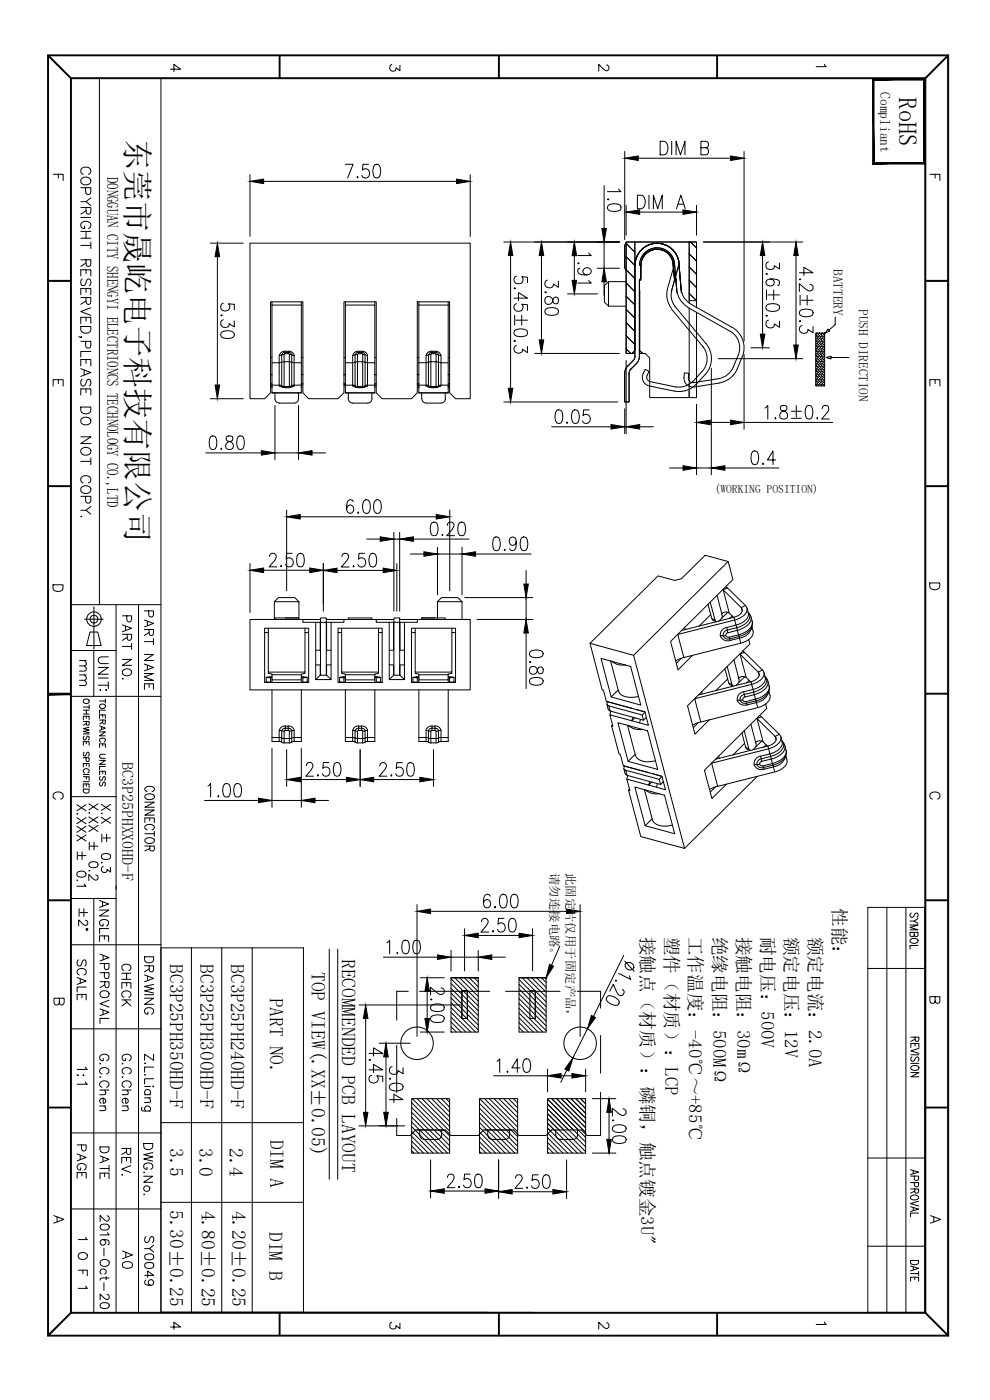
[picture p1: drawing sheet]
<svg xmlns="http://www.w3.org/2000/svg" width="297mm" height="420mm" viewBox="0 0 297 420" stroke-linecap="round" stroke-linejoin="round" font-family="sans-serif">
<defs><g id="words">
<text font-size="9.3" x="38" y="41.6" transform="rotate(90 38 41.6)">东莞市晟屹电子科技有限公司</text>
<g font-size="7.9">
<text x="102.3" y="54.7">7.50</text>
<text x="187.3" y="64.6" transform="rotate(-90 187.3 64.6)">1.0</text>
<text x="244.8" y="101.2" transform="rotate(-90 244.8 101.2)">4.2±0.3</text>
<text x="71.3" y="102.7" transform="rotate(-90 71.3 102.7)">5.30</text>
<text x="165.5" y="128.4">0.05</text>
<text x="228.2" y="127">1.8±0.2</text>
<text x="61.4" y="136.2">0.80</text>
<text x="224" y="140.8">0.4</text>
<text x="146.8" y="166.5">0.90</text>
<text x="79.4" y="171.4">2.50</text>
<text x="101.2" y="171.4">2.50</text>
<text x="90.7" y="234.2">2.50</text>
<text x="112.5" y="234.2">2.50</text>
<text x="61" y="240.6">1.00</text>
<text x="143.9" y="273.8">6.00</text>
<text x="115" y="287.5">1.00</text>
<text x="147.8" y="323.1">1.40</text>
<text x="115.7" y="326.3" transform="rotate(-90 115.7 326.3)">4.45</text>
<text x="188.7" y="344.3" transform="rotate(-90 188.7 344.3)">2.00</text>
<text x="133" y="357.7">2.50</text>
</g>
<text font-size="7.7" x="269.6" y="29.2" transform="rotate(90 269.6 29.2)">RoHS</text>
<g font-size="7.5">
<text x="196.8" y="47.6">DIM B</text>
<text x="190.1" y="63.9">DIM A</text>
<text x="178.2" y="86.1" transform="rotate(-90 178.2 86.1)">1.91</text>
<text x="168.3" y="96" transform="rotate(-90 168.3 96)">3.80</text>
<text x="234.6" y="99.5" transform="rotate(-90 234.6 99.5)">3.6±0.3</text>
<text x="159.1" y="107.2" transform="rotate(-90 159.1 107.2)">5.45±0.3</text>
<text x="102.7" y="155.2">6.00</text>
<text x="127.7" y="161.9">0.20</text>
<text x="163.7" y="206.7" transform="rotate(-90 163.7 206.7)">0.80</text>
<text x="143.2" y="280.8">2.50</text>
<text x="134.1" y="308" transform="rotate(-90 134.1 308)">2.00</text>
<text x="121.7" y="332" transform="rotate(-90 121.7 332)">3.04</text>
<text x="153.1" y="357.7">2.50</text>
</g>
<text font-size="7.1" x="28.2" y="156.3" transform="rotate(-90 28.2 156.3)">COPYRIGHT RESERVED,PLEASE DO NOT COPY.</text>
<g font-size="6.6">
<text x="33.5" y="207.8" transform="rotate(-90 33.5 207.8)">UNIT</text>
<text x="27.2" y="326.7" transform="rotate(-90 27.2 326.7)">1:1</text>
</g>
<g font-size="6.2">
<text x="46.9" y="208.1" transform="rotate(-90 46.9 208.1)">PART NAME</text>
<text x="47.3" y="256.5" transform="rotate(-90 47.3 256.5)">CONNECTOR</text>
<text x="27.2" y="280.5" transform="rotate(-90 27.2 280.5)">±2°</text>
<text x="33.5" y="283.6" transform="rotate(-90 33.5 283.6)">ANGLE</text>
<text x="26.8" y="301.3" transform="rotate(-90 26.8 301.3)">SCALE</text>
<text x="40.2" y="303" transform="rotate(-90 40.2 303)">CHECK</text>
<text x="46.9" y="305.5" transform="rotate(-90 46.9 305.5)">DRAWING</text>
<text x="33.5" y="334.4" transform="rotate(-90 33.5 334.4)">G.C.Chen</text>
<text x="40.2" y="334.4" transform="rotate(-90 40.2 334.4)">G.C.Chen</text>
<text x="40.2" y="353.8" transform="rotate(-90 40.2 353.8)">REV.</text>
<text x="26.8" y="354.9" transform="rotate(-90 26.8 354.9)">PAGE</text>
<text x="40.6" y="381.7" transform="rotate(-90 40.6 381.7)">A0</text>
<text x="27.2" y="388.1" transform="rotate(-90 27.2 388.1)">1 O F 1</text>
</g>
<g font-size="5.8">
<text x="102.6" y="287.8" transform="rotate(90 102.6 287.8)">RECOMMENDED PCB LAYOUT</text>
<text x="51" y="289.4" transform="rotate(90 51 289.4)">BC3P25PH350HD-F</text>
<text x="60.1" y="289.4" transform="rotate(90 60.1 289.4)">BC3P25PH300HD-F</text>
<text x="69.2" y="289.4" transform="rotate(90 69.2 289.4)">BC3P25PH240HD-F</text>
<text x="93.4" y="291.7" transform="rotate(90 93.4 291.7)">TOP VIEW(.XX±0.05)</text>
<text x="81" y="299.4" transform="rotate(90 81 299.4)">PART NO.</text>
<text x="51" y="344.6" transform="rotate(90 51 344.6)">3.5</text>
<text x="59.8" y="344.6" transform="rotate(90 59.8 344.6)">3.0</text>
<text x="68.9" y="344.6" transform="rotate(90 68.9 344.6)">2.4</text>
<text x="81.1" y="342" transform="rotate(90 81.1 342)">DIM A</text>
<text x="51" y="363.2" transform="rotate(90 51 363.2)">5.30±0.25</text>
<text x="60.5" y="363.3" transform="rotate(90 60.5 363.3)">4.80±0.25</text>
<text x="69.6" y="363.3" transform="rotate(90 69.6 363.3)">4.20±0.25</text>
<text x="80.8" y="369.7" transform="rotate(90 80.8 369.7)">DIM B</text>
</g>
<g font-size="5.7">
<text x="40.2" y="205" transform="rotate(-90 40.2 205)">PART NO.</text>
<text x="276.2" y="286.1" transform="rotate(-90 276.2 286.1)">SYMBOL</text>
<text x="33.5" y="308.3" transform="rotate(-90 33.5 308.3)">APPROVAL</text>
<text x="33.5" y="354.9" transform="rotate(-90 33.5 354.9)">DATE</text>
<text x="46.6" y="359.8" transform="rotate(-90 46.6 359.8)">DWG.No.</text>
<text x="46.9" y="387" transform="rotate(-90 46.9 387)">SY0049</text>
<text x="33.5" y="394.1" transform="rotate(-90 33.5 394.1)">2016-Oct-20</text>
</g>
<g font-size="5.6">
<text x="249.9" y="272.5" transform="rotate(90 249.9 272.5)">性能：</text>
<text x="192.3" y="281.2" transform="rotate(90 192.3 281.2)">接触点（材质）：磷铜，触点镀金3U&quot;</text>
<text x="199.5" y="281.2" transform="rotate(90 199.5 281.2)">塑件（材质）：LCP</text>
<text x="206.7" y="281.2" transform="rotate(90 206.7 281.2)">工作温度：-40℃～+85℃</text>
<text x="213.9" y="281.2" transform="rotate(90 213.9 281.2)">绝缘电阻：500MΩ</text>
<text x="221.1" y="281.2" transform="rotate(90 221.1 281.2)">接触电阻：30mΩ</text>
<text x="228.3" y="281.2" transform="rotate(90 228.3 281.2)">耐电压：500V</text>
<text x="235.5" y="281.2" transform="rotate(90 235.5 281.2)">额定电压：12V</text>
<text x="242.7" y="281.2" transform="rotate(90 242.7 281.2)">额定电流：2.0A</text>
</g>
<g font-size="5.3">
<text x="50.1" y="22.6">4</text>
<text x="115.7" y="22.6">3</text>
<text x="178.5" y="22.6">2</text>
<text x="14.8" y="117.1">E</text>
<text x="277.6" y="117.1">E</text>
<text x="14.8" y="178.9">D</text>
<text x="277.6" y="178.2">D</text>
<text x="26.8" y="207.1" transform="rotate(-90 26.8 207.1)">mm</text>
<text x="14.8" y="240.9">C</text>
<text x="277.6" y="240.9">C</text>
<text x="277.6" y="302.3">B</text>
<text x="14.8" y="368.3">A</text>
<text x="278" y="368.3">A</text>
<text x="50.1" y="400">4</text>
<text x="115.7" y="400">3</text>
<text x="178.5" y="400">2</text>
</g>
<g font-size="4.9">
<text x="14.8" y="55.4">F</text>
<text x="277.6" y="55.4">F</text>
<text x="32.5" y="237.1" transform="rotate(-90 32.5 237.1)">TOLERANCE UNLESS</text>
<text x="14.8" y="302.7">B</text>
</g>
<text font-size="4.8" x="32.2" y="53.1" transform="rotate(90 32.2 53.1)">DONGGUAN CITY SHENGYI ELECTRIONCS TECHNOLOGY CO.,LTD</text>
<text font-size="4.7" x="36.6" y="228.8" transform="rotate(90 36.6 228.8)">BC3P25PHXX0HD-F</text>
<text font-size="4.2" x="264.1" y="27.7" transform="rotate(90 264.1 27.7)">Compliant</text>
<g font-size="4">
<text x="250" y="80.8" transform="rotate(90 250 80.8)">BATTERY</text>
<text x="257.7" y="92.7" transform="rotate(90 257.7 92.7)">PUSH DIRECTION</text>
</g>
<g font-size="3.7">
<text x="165" y="261.9" transform="rotate(90 165 261.9)">请勿连接电路。</text>
<text x="169.9" y="261.9" transform="rotate(90 169.9 261.9)">此固定片仅用于固定产品，</text>
</g>
<g font-size="3.5">
<text x="243.8" y="21.2">1</text>
<text x="214.4" y="148">(WORKING POSITION)</text>
<text x="243.8" y="398.6">1</text>
</g>
<text font-size="3.1" x="28.6" y="208.5">:</text>
</g></defs>
<!-- layer: 0 -->
<g fill="none" stroke="#000" stroke-width=".3">
<path d="M14.3 16.5h270.3v384.5h-270.3zM14.4 16.6h270.1v384.2h-270.1zM14.5 16.7h269.8v384h-269.8zM21.2 23.4h256.6v370.7h-256.6zM21.3 23.5h256.4v370.5h-256.4zM21.4 23.6h256.1v370.3h-256.1zM29.8 23.4v158.1M48.3 23.6v370.3M277.3 23.8h-15.3v25.2h15.3M75 73h66.1v46.7h-4.4l-1.8-1.8v-27.3h-9.7v27.3l-1.7 1.8h-8.8l-1.8-1.8v-27.3h-9.7v27.3l-1.8 1.8h-8.8l-1.7-1.8v-27.3h-9.7v27.3l-1.8 1.8h-4.4zM187.4 73.9v6.2l.5 1M187.9 77l2.6 2.7v27.3"/>
<path d="M187.9 73.1l2.6 2.6M187.9 72.9l-.5 1M190.5 72.6v32.6l-.9 .9M190.5 72.6h-2.6v33.5h1.7M190.5 72.6h16.3M202 79.2a4.8 4.8 0 0 0-5.1-4.4 4.8 4.8 0 0 0-4.6 4.8M202.4 79.2l.7 8.8M202.4 79.2l-2.1 7.5M202.4 79.2a5.3 5.3 0 0 0-5.5-4.8 5.3 5.3 0 0 0-5 5.2M203.7 79.1l.8 8.8M203.8 79.1a6.6 6.6 0 0 0-6.9-6.1 6.6 6.6 0 0 0-6.4 6.6M206.8 72.6h2.2v17.6"/>
<path d="M206.8 72.6h2.2v17.6h-2.2zM206.8 72.6v18.4M206.8 76.2l2.2 2.2M207.2 72.6l1.8 1.8M81.6 91.6h8.8v17.3M81.6 90.6v18.3M90.4 90.6v1M103.6 90.6v1M112.5 90.6v1M125.7 91.6h8.8M125.7 90.6v18.3M134.5 90.6v18.3"/>
<path d="M182.6 84.5l-1.3 1.3v4.9l1.3 1.2M187.9 84.5h-5.3v7.4h5.3M187.9 81l2.6 2.6M187.9 84.9l2.6 2.7M187.9 88.9l2.6 2.6M187.9 92.8l2.6 2.7M187.9 96.8l2.6 2.6M191.8 87.2l.1 18 .9 .9M191.8 88.5h.1M192.3 83.1v-3.4v4.4h-.5M192.3 83.1l-.5 1.4v22.5l-.3 1.3-.6 .8M200.3 86.7a6.6 6.6 0 0 0 1.2 5.8"/>
<path d="M201.4 92.7l9.5 11.4M201.5 87.2l2.2-7.6-2.2 7.8M201.6 87.2l-.2 2.1 .7 1.9 9.7 11.9M202.8 84l-.4 .1-.4-4.9 .3 3.4 .5 1.4 .3 3.2M203 86.9a6.6 6.6 0 0 0 3.2 5.1M204.4 87l.3 1.3 .7 1.2 1.5 1.5M206.2 92.2l12.9 7.3M206.8 92.4v26.9h-11.9v-11.9l-1.3-1.3h-1.8M206.8 80.1l2.2 2.2M206.8 84.1l2.2 2.2M206.8 88l2.2 2.2M206.9 91l12.8 7.2"/>
<path d="M209 90.2v2.2M209 93.7v25.6M219 99.4a5.7 5.7 0 0 1 2.5 7.1l-1.5 3.6a5.9 5.9 0 0 1-4.4 3.6l-7.5 1.1a1.34 1.34 0 0 1-1.6-1.4l.2-1.4-1.4-.1-.1 1.4M219.7 98.2a7 7 0 0 1 3 8.8l-1.5 3.6M244.8 99.9h2.6v15.9h-2.6zM248.4 98.7l.5 .6-1.3 .7zM250.6 95.2v2.2l-1.9 1.7M81.2 115.3l.4 1M81.2 112.4h.4M81.2 112.5h.4M81.2 107.3h.4M81.2 115.1h.4"/>
<path d="M81.6 115.6v2.3h8.8v-2.3M81.6 117.9h8.8M81.6 117.9h.1M82.5 117.9v1.7a1.33 1.33 0 0 0 1.3 1.4M83.8 106.7v9.1M83.8 115.8l.7 .2M83.8 115.8l.7 .3M84.4 116l1.2 .3M84.5 116l.1 .1M84.5 106.5v9.5M84.5 106.5l-.7 .2M84.5 116l.8 .2"/>
<path d="M84.5 106.5a.95 .95 0 0 1 1.1-.8 1.64 1.64 0 0 1 1.8 .5l.2 .3M85.2 106.4v2.2M85.2 116v.2M85.3 116.2l.3 .1M85.3 108.6l-1.5 .3h-2.2v6.7h2.4l1.3 .4M85.6 116.3h.1M85.6 116.3h.9M85.6 106.2h.9M85.6 106.2v-.8h.9v.8M85.6 106.1l-1 .4M85.6 105.4a1.59 1.59 0 0 0-1.8 1.3M86.5 116.3h.1"/>
<path d="M86.5 105.4a1.62 1.62 0 0 1 1.8 1.3l-.7-.2M86.5 106.1l.3 .3M86.8 116.2l-.3 .1M86.8 116l1.2-.4h2.4v-6.7l-5.2-.3v7.4h1.6M87.5 116.1l-1 .2M87.5 106.5v9.5M87.5 116v.1M87.5 106.5l-.7-.1v9.8M87.6 116l-.8 .2M87.6 116l-.1 .1M88.3 106.7v9.1l-.8 .2M88.3 115.8l-.7 .2"/>
<path d="M89.6 117.9v1.7a1.33 1.33 0 0 1-1.4 1.4h-4.4M90.4 117.9h.1M90.4 112.4h.5M90.4 112.5h.5M90.4 107.3h.5M90.4 115.1h.5M90.9 115.3l-.5 1M103.2 115.3l.4 1M103.2 112.4h.4M103.2 112.5h.4M103.2 107.3h.4M103.2 115.1h.4"/>
<path d="M103.6 108.9v6.7h2.2l.8 .2M103.6 108.9v-17.3h8.9v17.3M103.6 115.6v2.3h8.9v-2.3M103.6 117.9h8.9M103.6 117.9h.1M104.5 117.9v1.7a1.33 1.33 0 0 0 1.3 1.4h4.5a1.33 1.33 0 0 0 1.3-1.4M105.8 106.7v9.1M105.8 115.8l.8 .3M105.8 115.8l.8 .2M106.4 116l1.2 .3M106.5 116l.1 .1M106.6 108.7l-3 .2"/>
<path d="M106.6 115.8l.7 .2M106.6 116l.7 .2v-.2M107.3 108.6h1.5v7.4h-1.5zM107.3 106.4v2.2l-.7 .1M107.3 116.2l.3 .1M107.6 105.8a1.6 1.6 0 0 1 1.8 .4l.2 .3M107.6 105.4h.9v.8h-.9zM107.6 116.3h.1M107.6 116.3h.9M107.6 106.1l-.3 .3M107.6 105.7a.93 .93 0 0 0-1 .8l.7-.1M107.6 105.4a1.62 1.62 0 0 0-1.8 1.3l.8-.2-.1 9.5"/>
<path d="M108.5 116.3h.1M108.5 105.4a1.62 1.62 0 0 1 1.8 1.3l-.7-.2M108.5 106.1l.4 .3M108.8 106.4v2.2l3.7 .3v6.7h-2.5l-1.2 .4M108.8 106.4l.8 .1M108.8 116.2l-.3 .1M109.5 116.1l-1 .2M109.5 116v.1M109.5 106.5v9.5M109.6 116l-.8 .2v-.2M109.7 116l-.2 .1M110.3 106.7v9.1l-.7 .2"/>
<path d="M110.3 115.8l-.7 .2M111.6 117.9v1.8M112.5 112.4h.4M112.5 112.5h.4M112.5 107.3h.4M112.5 117.9h.1M112.5 115.1h.4M112.9 115.3l-.4 1M125.2 115.3l.5 1M125.2 112.4h.5M125.2 112.5h.5M125.2 107.3h.5"/>
<path d="M125.2 115.1h.5M125.7 108.9v6.7h2.4l1.2 .4M125.7 115.6v2.3h8.8v-2.3M125.7 117.9h8.8M125.7 117.9h.1M126.5 117.9l.1 1.7a1.33 1.33 0 0 0 1.3 1.4h4.4M127.8 106.7v9.1M127.8 115.8l.8 .3M127.9 115.8l.7 .2M128.5 116l1.1 .3M128.6 106.5v9.5M128.6 116v.1"/>
<path d="M128.6 106.5l-.8 .2M128.6 116l.7 .2M128.6 106.5a.95 .95 0 0 1 1-.8 1.64 1.64 0 0 1 1.8 .5l.2 .3M129.3 116v.2M129.3 116.2l.3 .1M129.3 108.6l-3.6 .3M129.3 106.4l-.7 .1M129.6 116.3h.1M129.6 116.3h.9M129.6 106.2h.9M129.6 106.2v-.8h.9v.8M129.6 106.1l-.3 .3v2.2"/>
<path d="M129.6 105.4a1.59 1.59 0 0 0-1.7 1.3M130.5 116.3h.1M130.5 105.4a1.62 1.62 0 0 1 1.8 1.3l-.7-.2M130.5 106.1l.4 .3M130.9 116.2l-.4 .1M131.5 116.1l-1 .2M131.6 116l-.1 .1M131.6 106.5v9.5M131.6 106.5l-.8-.1v9.8M131.6 115.8l-.7 .2M131.6 116l-.7 .2M131.6 115.8l.5-.2h2.4v-6.7l-5.2-.3v7.4h1.5"/>
<path d="M131.7 116l-.2 .1M132.3 115.8l-.7 .2M132.3 106.7v9.1l-.7 .2M133.6 117.9v1.8M133.6 119.6a1.33 1.33 0 0 1-1.3 1.4M134.5 112.4h.4M134.5 112.5h.4M134.5 107.3h.4M134.5 117.9h.1M134.5 115.1h.4M134.9 115.3l-.4 1M187.4 112v8.6h1.4v-8.6"/>
<path d="M187.9 100.7l2.6 2.7M187.9 104.7l1.4 1.4M188.3 109.9l-.5 .7-.4 1.4M189.6 106.1h.9M190 108.2l-1.7 1.7M190.5 106.9l-.5 1.3M190.9 109.2l-1.9 1.8-.2 1M191.8 105.2h.1M193 112.1l.6-1.2 1.2 .5a2.64 2.64 0 0 0-.7 2.2l.2 .5 .8 .5 7.5 1.5M193 112.1a2.65 2.65 0 0 0 1.8 3.7l7.5 1.6M205.2 113.3a2.65 2.65 0 0 0 3.1 2.8l7.5-1.1M208 114.4a5.7 5.7 0 0 1-5.4 1.7"/>
<path d="M209 117.3v2h-2.2v-1.9M210.8 103.9a5.7 5.7 0 0 1-.2 7.6l-2.6 2.9M211.8 103.1a7 7 0 0 1-.2 9.3 14.5 14.5 0 0 1-4.6 4.3l-2.3 .7h-2.4M221.2 110.6a7 7 0 0 1-5.4 4.3M244.8 103.4l.7 .8M244.8 104.9l.7 .7M244.8 108l.7 .7M244.8 109.5l.7 .7M244.8 115.6l.2 .2M245.1 103l1.2 1.2M245.1 104.5l1.2 1.1M245.1 106l1.2 1.2"/>
<path d="M245.1 107.6l1.2 1.1M245.1 109.1l1.2 1.1M245.1 110.6l1.2 1.1M245.1 112.1l1.2 1.2M245.1 113.7l1.2 1.1M245.1 115.2l.7 .6M245.1 103.8l-.3 .3M245.1 105.3l-.3 .3M245.1 106.8l-.3 .4M245.1 108.3l-.3 .4M245.1 109.8l-.3 .4M245.1 111.4l-.3 .3"/>
<path d="M245.1 112.9l-.3 .4M245.1 114.4l-.3 .4M245.9 103l1.1 1.2M245.9 104.5l1.1 1.1M245.9 106l1.1 1.2M245.9 105.3l-1.1 1.2 .7 .7M245.9 107.6l1.1 1.1M245.9 109.1l1.1 1.1M245.9 110.6l1.1 1.1M245.9 109.8l-1.1 1.2 .7 .7M245.9 112.1l1.1 1.2M245.9 111.4l-1.1 1.1 .7 .8"/>
<path d="M245.9 113.7l1.1 1.1M245.9 112.9l-1.1 1.1 .7 .8M245.9 115.2l.6 .6M245.9 103.8l-1.1 1.1M245.9 106.8l-1.1 1.1M245.9 108.3l-1.1 1.2M245.9 114.4l-1.1 1.1M246.7 104.5l.7 .8M246.7 106l.7 .8-1.1 1.1M246.7 107.6l.7 .7-1.1 1.2M246.7 109.1l.7 .7-1.1 1.2M246.7 110.6l.7 .8-1.1 1.1"/>
<path d="M246.7 112.1l.7 .8-1.1 1.1M246.7 113.7l.7 .7-1.1 1.2M246.7 115.2l.6 .6M246.7 103.8l-1.2 1.1M246.7 105.3l-1.2 1.1M246.7 106.8l-1.2 1.1M246.7 108.3l-1.2 1.2M246.7 109.8l-1.2 1.2M246.7 111.4l-1.2 1.1M246.7 112.9l-1.2 1.1M246.7 114.4l-1.2 1.2M247.4 103.8l-1.1 1.1"/>
<path d="M247.4 104.5l-.4 .4M247.4 105.3l-1.1 1.1M247.4 106.1l-.4 .3M247.4 107.6l-.4 .3M247.4 109.1l-.4 .4M247.4 110.6l-.4 .4M247.4 112.1l-.4 .4M247.4 113.7l-.4 .3M247.4 115.2l-.4 .4M247.9 107.3l1.4-.4v.8zM249.3 107.3h5.4M215.1 178.7l1.5 5.4v1.4"/>
<path d="M216.9 176.9l1.9 7.1 1.3 1.3M217.7 176.1l.6 .3M218.5 168.5l1.4 5.4-18.7 18.6 2.2 8.5 4.4-4.3M25.4 185.8h5.6M28.2 182.1v12.7M75 185.9h15.9v.9h3.8v17.1h4.6v-17.1h3.9v-.9h9.7v.9h3.9v17.1h4.6v-17.1h3.8v-.9h15.9v21.1h-66.1zM79.4 188.5h13.2v16.3h-13.2zM79.4 189.9h1.1M80.5 188.5v13.2h11v-13.2M82.3 180.6h7.4v5.3M82.3 180.6l1.3-1.2h4.9l1.2 1.2M82.3 180.6v5.3"/>
<path d="M85.6 185.4h4v.5v-.5h-7.1v.5M90.9 185.9h5.3M91.5 189.9h1.1M94.7 186.8h1.4v8.3h-1.4M94.7 199.5h1.4v3.1l-1.4 1.3M96.1 186.8l.1-1.4h1.7l.1 1.4M96.1 190.3h.1M96.1 192.1h.1M96.1 193.8h.1M97.9 190.3h.1M97.9 192.1h.1M97.9 185.9h5.3"/>
<path d="M97.9 193.8h.1M99.3 186.8h-1.3v8.3h1.3M99.3 199.5h-1.3v3.1l1.3 1.3M101.4 188.5h13.3v16.3h-13.3zM101.4 189.9h1.1M102.5 188.5v13.2h11.1v-13.2M104.5 185.9v-.5h7.1v.5M112.9 185.9h5.3M113.6 189.9h1.1M116.8 186.8h1.3v8.3h-1.3M116.8 199.5h1.3v3.1l-1.3 1.3M118.1 186.8l.1-1.4h1.7v1.4"/>
<path d="M118.1 190.3h.1M118.1 192.1h.1M118.1 193.8h.1M118.2 186.8h1.7v15.8h-1.7zM119.9 190.3h.1M119.9 186.8h.1M119.9 192.1h.1M119.9 185.9h5.3M119.9 193.8h.1M121.4 186.8h-1.4v8.3h1.4M121.4 199.5h-1.4v3.1l1.4 1.3M123.5 188.5h13.2v16.3h-13.2z"/>
<path d="M123.5 189.9h1.1M124.6 188.5v13.2h11v-13.2M130.5 185.4h-4v.5v-.5h7.1v.5M131.3 180.6h7.3v5.3M131.3 180.6l1.2-1.2h4.9l1.2 1.2M131.3 180.6v5.3M135.6 189.9h1.1M177 193.1l20.4-20.3 5.1 1.4 2-.5 7.1-7 6.9 1.8-28.4 28.2zM177 193.1l3.7 13.9 .3 .1 .9 3.4 11.6 3.1 1 4.1-11.5-3.2 .9 3.4-.4-.1M180.3 197.6l8.9 2.4 3.1 11.6-8.9-2.4zM183.2 198.4l2.4 9a3.8 3.8 0 0 0 4.3 1.9l1.7-.3M183.4 198.4l1.7 1 1.3 .2 1.3-.1"/>
<path d="M190.1 196.7l15.3 57.9-13.1-3.5-3.7-14 .4 .2-.9-3.5 11.6 3.2-1.1-4-11.6-3.2-.9-3.4-.4-.1-2.2-8.5M203.4 190.4l1.8 6.9 17.1-4.3-.4-1.5-2.9 .7M203.4 190.4h.1M204.4 197.6l-1.5 1.5M204.5 189.2l15.7-4 .2 .9-17 4.3M205.2 197.3l-2.5 1M205.4 188.3l.2 .7M213.1 180.7l1.4 5.4-.9-.5-1.2-4.3M213.3 184.4l-3.6 3.5M213.6 185.6l.2 .4 1.1 .6M214.5 186.1l.4 .5M217 190.8l-.9 .1"/>
<path d="M217 190.8a1.54 1.54 0 0 0 1.9 .9M217.8 190.8h-.9M217.8 190.7l.4 .5h.5M218 188.3a2.06 2.06 0 0 0-1.9 2.6 2.06 2.06 0 0 0 2.9 1.3M218 188.3l.2 .8M218.2 189.1a1.5 1.5 0 0 0-1.2 1.7M218.3 183.8l-2.6 2.6M218.4 189.9a.78 .78 0 0 0-.6 .8M218.8 191.2l.1 .5M218.8 184a1.97 1.97 0 0 0-2.2 .1M218.9 191.7l.2 .5M219.7 184.9l-.7 .7"/>
<path d="M220.2 198l1.5 5.9v.9M220.9 187.6l.2 .8M221.1 188.4a4.4 4.4 0 0 0 3.9-3.5l-.5-1.1 .8 1.4a3.2 3.2 0 0 1-1.8 4.5l-1.9 .8 .1 .5M221.1 188.4l.1 .8-2.8 .7-.2-.8M221.1 188.4l-2.9 .7M221.7 191l-2.8 .8M221.9 196.3l2 7 1.3 1.3M222.8 195.4l.5 .3M223.7 181.7a2.38 2.38 0 0 1-1.5 3.7l-1.8 .7 .4 1.5-2.8 .7M223.7 181.7l-1.3 .7a1.63 1.63 0 0 1-1.1 2.5l-1.1 .3M223.7 181.7l-5.4-5.3-1.3 .6 5.4 5.4 .3 1M224.1 182.5a3.4 3.4 0 0 1 .3 2.6 5.2 5.2 0 0 1-3.6 2.5"/>
<path d="M224.5 183.8l.1 .1M224.6 191.9l.4 1.4-18.7 18.5 2.2 8.5 4.3-4.3M225.3 185.2a3.6 3.6 0 0 1-2.7 3.5l-1.4 .5 .4 1.3-2.8 .7M225.6 188.2a4.3 4.3 0 0 1-3.7 3.3l-.1-.5M225.6 188.1a3.1 3.1 0 0 1-2.1 4.5l-1.2 .4M225.7 186.5v1.4l-.7 1.2-1.5 1.2-1.8 .7M79.9 203.3v1.3M79.9 204.6l1.3 .1M79.9 203.3l1.3 .1M80.5 201.7v.4l1.1 .2v.2h8.8v-.2l1.1-.2v-.4M81 203.2l-1.1 .1M81.2 203.2h-.2h.6"/>
<path d="M81.6 202.5v1.5h8.8v-1.5M81.6 207v14.3h2.2v-2.1l.7 .1M81.6 204v.8M81.6 203.4h-.4v1.4h.4M84.5 219.3v3.4M84.5 219.3a.95 .95 0 0 1 1.1-.7v.6h.9v-.6a.97 .97 0 0 1 1.1 .7M85.6 217.9v.7h.9v-.7M85.6 217.9h.9M85.6 219.2l-.3 .2-.7-.1M85.6 217.9a1.59 1.59 0 0 0-1.8 1.2M86.5 217.9a1.59 1.59 0 0 1 1.8 1.2M86.5 219.2l.3 .2"/>
<path d="M87.5 219.3v3.4M87.5 219.3l-.7 .1v2.2h-1.6v-2.1M88.3 219.2l-.7 .1M90.4 207v14.3h-2.1v-2.1M90.4 203.2l1.8 .1M90.4 204v.8M90.4 203.4h.5v1.4h-.5M90.5 204.8h.1M92.2 203.3v1.3M92.2 203.3l-1.3 .1M92.2 204.6l-1.3 .1M96.1 202.6h1.9"/>
<path d="M96.1 200.9h.1M96.2 202.6v-15.8h1.7v15.8M97.9 200.9h.1M101.9 204.6l1.3 .1M102.5 201.7v.4l1.1 .2v.2h8.9v-.2l1.1-.2v-.4M103 203.2l-1.1 .1M103.2 203.4l-1.3-.1v1.3M103.3 203.2h-.3h.6M103.6 202.5v1.5h8.9v-1.5M103.6 207v14.3h2.2v-2.1M103.6 204v.8M103.6 203.4h-.4v1.4h.4"/>
<path d="M105.8 219.2l.8 .1-.1 3.4M106.6 219.3l.7 .1M107.3 219.5v2.1h1.5v-2.1M107.6 217.9h.9v.7h-.9zM107.6 218.6v.6h.9v-.6a.95 .95 0 0 1 1.1 .7l.7-.1M107.6 219.2l-.3 .2M107.6 218.6a.95 .95 0 0 0-1 .7M107.6 217.9a1.59 1.59 0 0 0-1.7 1.2M108.5 217.9a1.59 1.59 0 0 1 1.8 1.2M108.5 219.2l.4 .2M109.5 219.3v3.4M109.6 219.3l-.8 .1"/>
<path d="M112.5 207v14.3h-2.2v-2.1M112.5 203.2l1.7 .1-1.3 .1M112.5 203.4h.4v1.4h-.4v-.8M114.2 203.3v1.3M114.2 204.6l-1.3 .1M118.1 202.6h.1M118.1 200.9h.1M119.9 202.6h.1M119.9 200.9h.1M123.9 203.3v1.3M123.9 204.6l1.4 .1M123.9 203.3l1.4 .1"/>
<path d="M124.6 201.7v.4l1.1 .2v.2h8.8v-.2l1.1-.2v-.4M125 203.2h.3M125 203.2h.7M125 203.2l-1.1 .1M125.7 202.5v1.5h8.8v-1.5M125.7 207v14.3h2.1v-2.1l.8 .1M125.7 204v.8M125.7 203.4h-.5v1.4h.5M128.6 219.3v3.4M128.6 219.3a.95 .95 0 0 1 1-.7v.6h.9v-.6a.97 .97 0 0 1 1.1 .7M128.6 219.3l.7 .1M129.6 217.9v.7h.9v-.7"/>
<path d="M129.6 217.9h.9M129.6 219.2l-.3 .3v2.1h1.5v-2.2l.8-.1M129.6 217.9a1.59 1.59 0 0 0-1.7 1.2M130.5 217.9a1.59 1.59 0 0 1 1.8 1.2M130.5 219.2l.4 .2M131.6 219.3v3.4M132.3 219.2l-.7 .1M134.5 207v14.3h-2.2v-2.1M134.5 203.4h.4v1.4h-.4v-.8M134.5 203.2h.6M134.9 203.4l1.4-.1-.1 1.3M135.1 203.2l1.2 .1"/>
<path d="M136.3 204.6l-1.4 .1M181.9 210.5l7.7 2.1M182.1 211.4l.4 1.5M182.4 210.6l-.3 .7 .6 .5M182.4 210.6v.1M182.5 212.9l.6 .5M183.3 213.5l-.3 1M183.8 217.5l-.3 .3M185.4 216.9l8.9 2.4 3 11.6-8.8-2.4zM185.5 207.1l-2.1 2.1M188.3 217.7l2.4 9a3.8 3.8 0 0 0 4.3 1.9l1.7-.3M188.5 217.7l1.7 1 1.3 .3 1.3-.1"/>
<path d="M189.9 215.3l-.3 1 .9-.9M190.8 212.9l2.7 .7M192.2 215.9l-.3 1M192.7 214.6l-10-2.7 .4 1.5 10 2.7M193.5 213.7l-.8 .9 .4 1.5 .9-.8M193.9 215.3h.1M208.4 209.7h.1M209.5 216.9l-1.5 1.5M210.3 216.6l-2.5 1M210.5 207.6l.2 .7M218.2 200l1.4 5.4-1-.4-1.1-4.3M218.3 203.8l-3.5 3.4"/>
<path d="M218.7 204.9l.4 .6M219.1 205.5l.8 .4M219.6 205.4l.4 .5M221.2 210.2a2.1 2.1 0 0 0 2.9 1.2l-.1-.3 2.8-.8M222 210.1l-.8 .1M222.8 210.1h-.8M222.8 210.1l.4 .4h.6M223.1 207.6l2.8-.7-.4-1.5-17.1 4.3 1.9 7 17.1-4.3-.5-1.6-2.8 .8M223.1 207.6a2.26 2.26 0 0 0-1.9 2.6M223.1 207.6l.2 .8a1.53 1.53 0 0 0-1.3 1.7M223.3 219.3l1.4 5.4-1-.4-1.1-4.3M223.3 208.4l2.8-.7 .2 .8-2.8 .7z"/>
<path d="M223.5 203.1l-2.7 2.6M223.5 209.2a.78 .78 0 0 0-.7 .9M223.9 203.3a1.97 1.97 0 0 0-2.2 .2M224.8 204.2l-.7 .7M225.3 217.3l1.4 5.5M226.9 210.3l.1 .5M227.1 215.6l1.9 7.1 1.3 1.2M227.9 214.7l.5 .4M228.8 201.1a2.09 2.09 0 0 1-1 3.3l-2.3 1-.2-.8-15.7 4M228.8 201.1l-1.3 .6a1.65 1.65 0 0 1-1.1 2.5l-1.1 .4M228.8 201.1l-5.5-5.4-1.2 .7 5.4 5.3 .3 1.1M229.2 201.8a3.4 3.4 0 0 1 .3 2.6 5.1 5.1 0 0 1-3.5 2.5l.2 .8"/>
<path d="M229.5 203.1l.2 .1M229.6 203.1a2.27 2.27 0 0 1-1.1 3.5l-2.4 1.1M229.6 203.1l.1 .1M229.7 203.2l.7 1.3M229.7 211.3l.4 1.3-18.7 18.6 2.2 8.4 4.4-4.2M230.4 204.5a3.9 3.9 0 0 1-3.4 3.8l-.7 .2 .4 1.3-2.9 .8 .2 .4a1.57 1.57 0 0 1-2-.9M230.4 204.5a3.2 3.2 0 0 1-1.7 4.6l-2 .7 .1 .5M230.5 207.9l-1.9 1.8-1.8 .6M230.5 207.9h.1M230.7 207.5a4.3 4.3 0 0 1-3.7 3.3M230.7 207.5a3.1 3.1 0 0 1-2.1 4.4l-1.2 .5M230.7 205.8l.1 1.2-.3 .9"/>
<path d="M81.6 221.3v1.2h2.2v-1.2l1.5 .3M83.8 222.5l1.5 .5M88.3 222.5l-1.5 .5M90.4 221.3v1.2h-2.1v-1.2l-1.5 .3v1.4h-1.6v-1.4M103.6 221.3v1.2h2.2v-1.2l.8 .2M105.8 222.5l.8 .2M106.5 222.7l.8 .3M106.6 221.5l.7 .1v1.4M107.3 223h1.5M109.6 222.7l-.8 .3M110.3 222.5l-.8 .2M112.5 221.3v1.2h-2.2v-1.2l-1.5 .3v1.4"/>
<path d="M125.7 221.3v1.2h2.1v-1.2l1.5 .3M127.9 222.5l1.4 .5M132.3 222.5l-1.4 .5M134.5 221.3v1.2h-2.2v-1.2l-1.5 .3v1.4h-1.5v-1.4M187 229.8l7.8 2.1M187.2 230.7l.4 1.5 .6 .5M187.5 230l-.3 .7 .6 .5M187.5 229.9l-.1 .1M187.7 231.2l10.1 2.7 .4 1.5-10-2.7zM188.4 232.8l-.3 1M188.9 236.8l-.3 .3M190.5 236.2l8.9 2.5 3 11.5-8.8-2.4z"/>
<path d="M190.6 226.4l-2.1 2.1M193.4 237l2.3 9a3.8 3.8 0 0 0 4.4 1.9l1.6-.3M193.6 237l1.7 1 1.3 .3 1.3-.1M194.9 234.6l-.3 1 1-.9M195.9 232.2l2.7 .8M197.3 235.2l-.3 1M198.6 233.1l-.8 .8M199 234.6v.1M199 234.6l-.8 .8M213.5 229.1l1.8 6.9 17.1-4.3-.3-1.5-2.9 .7M213.5 229v.1M214.6 236.2l-1.5 1.5"/>
<path d="M214.7 227.9l15.7-4 .2 .8-17.1 4.4M215.4 235.9l-2.5 1M215.6 226.9l.2 .7M223.4 223.1l-3.5 3.5M223.7 224.2l.4 .6 1 .4-.4-.5M226.7 222.8l.1 1.4M227.1 229.4l-.8 .1a2.31 2.31 0 0 0 2.9 1.4l-.1-.5M227.1 229.5a1.54 1.54 0 0 0 2 .9M227.2 233l-21.8 21.6M228.4 227.8a1.5 1.5 0 0 0-1.3 1.7M228.4 227.7l-.2-.8a2.26 2.26 0 0 0-1.9 2.6M228.5 222.4l-2.6 2.6"/>
<path d="M228.6 228.5a.78 .78 0 0 0-.7 .9h-.8M228.9 229.9l.2 .5M229 222.6a1.97 1.97 0 0 0-2.3 .2M229.9 223.5l-.7 .7M231.2 227l.2 .8-2.9 .7-.1-.8M231.2 227l-2.8 .7M231.9 229.6l-2.8 .8M233.8 220.4a2.14 2.14 0 0 1-.9 3.3l-2.3 1 .4 1.6-2.8 .7M233.8 220.4l-1.2 .6a1.64 1.64 0 0 1-1.1 2.5l-1.1 .4M233.8 220.4l-5.4-5.3-1.3 .6 5.5 5.3 .3 1.1M234.3 221.1a3.4 3.4 0 0 1 .3 2.6 5.1 5.1 0 0 1-3.6 2.5l.2 .8M234.6 222.4l.2 .1z"/>
<path d="M234.6 222.4a2.11 2.11 0 0 1-.5 3.2l-1 .7-1.9 .7M234.8 222.5l.6 1 .6 2-.4 1.7M235.5 223.8a3.1 3.1 0 0 1-2.1 3.2l-2 .8 .4 1.3-3.2 .8-.6-.5M235.6 227.2l-1.4 1.4-2.2 1 .1 .5M235.6 227.2h.1M235.8 226.9a4.3 4.3 0 0 1-3.8 3.2M235.8 226.8a3.1 3.1 0 0 1-2.1 4.5l-1.3 .4M235.9 225.2a4 4 0 0 1-3.5 3.8l-.6 .1 .1 .5M195.7 245.7l-2.1 2.1M260.4 272.3h17.1v121.6h-17.1zM266.1 272.3v121.6M271.8 272.3v121.6"/>
<path d="M122.5 297.5h-3.5v8.7M125.9 297.5h21M138.6 297.3h1.6v8.4v-8.4h-1.6v8.4zM151.7 297.5h16.3M173.2 297.5h7v5M260.4 290.6h17.1M119 313.7v14.2M159 305.7v-8.4h1.6v8.4M180.2 310.8v11.3M119 335.6v5.2h4.1l1.6-1.7M124.7 339.1h9M125.1 339.1h8.2"/>
<path d="M125.9 339.1l.1 1.6a1.21 1.21 0 0 0 1.2 1.2M132.5 339.1v1.6a1.21 1.21 0 0 1-1.2 1.2M133.7 339.1l1.6 1.7h8.2l1.6-1.7h9M145.5 339.1h8.2M146.3 339.1l.1 1.6a1.21 1.21 0 0 0 1.2 1.2M152.9 339.1v1.6a1.21 1.21 0 0 1-1.3 1.2M154.1 339.1l1.6 1.7h8.2l1.6-1.7M166.7 339.1l.1 1.6a1.21 1.21 0 0 0 1.2 1.2M173.3 339.1v1.6a1.21 1.21 0 0 1-1.3 1.2M180.2 327.9v12.9h-4.1l-1.6-1.7h-9M127.2 342h4.1M147.6 342h4"/>
<path d="M168 342h4M260.4 347.5h17.1M260.4 374h17.1M83.8 394.1v6.7M83.9 394.1v6.7M84 394.1v6.7"/>
</g>
<!-- layer: cen -->
<g fill="none" stroke="#000" stroke-width=".3">
<path d="M75 52.4v18.5M79.1 54.4h57.9M141.1 52.4v18.5M181.3 55.7v12.9M187.4 45.5v26.4M191.5 47.5h27.7M223.3 45.5v56.8M63.1 73h9.9M65.2 77v38.6M151.2 72.6h34.6M153.2 76.7v39.8M162.5 76.7v25.3"/>
<path d="M181.3 72.6v7.9M187.9 61.6v9M191.9 63.7h13M209 61.6v9M211.1 72.6h29.8M228.8 76.7v23.6M238.8 76.7v26.8M179.2 80.5h6.6M181.3 84.6v4M63.1 119.7h9.9M160.4 106.1h25.4M187.9 108.1v22.1"/>
<path d="M213.4 110.5v32M215.5 107.6h25.4M223.3 106.4v22.4M225.3 104.4h5.5M61.8 135.9h16.6M82.5 121.7v16.3M82.5 135.9h7.1M89.6 121.7v16.3M93.6 135.9h4.1M151.2 120.6h34.2M165.5 128.1h17.8M187.4 122.7v7.5"/>
<path d="M187.4 128.1h.5M191.9 128.1h4.1M209 121.4v21.1M213.1 126.8h6.1M223.3 126.8h26.5M86 153.1v24.2M90.1 155.1h40.8M118.2 159.8v23.6M119.9 159.8v23.6M134.9 153.1v24.2M200.9 140.4h4M209 140.4h4.4"/>
<path d="M217.5 140.4h16.3M75 169.1v14.7M79.1 171.1h13.8M97 169.1v14.3M101.1 171.2h13.9M110 161.8h4.1M118.2 161.8h1.7M119.1 169.1v14.3M123.1 166.3h4.1M124 161.8h16.7M131.3 164.2v14.3M131.3 166.3h7.3"/>
<path d="M138.6 164.2v14.3M139.4 179.4h20.5M142.7 166.3h16.7M157.8 171.2v4.1M157.8 179.4v6.5M138.6 185.9h2.5M143.1 185.9h16.8M157.8 190v16.7M81.6 224.6v17.7M86 225v11M90.1 234h13.9M90.4 224.6v17.7"/>
<path d="M108.1 225v11M112.1 234h13.9M130.1 225v11M61.4 240.2h16.1M81.6 240.2h8.8M94.5 240.2h4.1M125.1 271.5v39.6M129.2 273.5h40.8M139.4 278.7v12.7M159.8 278.7v12.7M174.1 271.5v39.6M48.3 284.5h42.7"/>
<path d="M115 287.3h16.3M135.3 295.2l8.2 8.1M135.3 298.1l8.2 8.1M135.3 299.5l8.2 8.2M135.3 293.4v16.3h8.2v-16.3h-8.2h8.2M135.3 293.7l3.5 3.6M135.3 285.2v6.2M135.3 287.3h8.2M136.2 297.5l7.3 7.3M136.5 293.4l7 7.1M137.9 293.4l5.6 5.6M139.1 297.5l4.4 4.4"/>
<path d="M139.3 293.4l4.2 4.2M140.2 297.5v8.2h-1.6M140.8 293.4l2.7 2.7M142.2 293.4l1.3 1.3M143.5 280.7h12.2M143.5 285.2v6.2M147.6 287.3h4M155.7 295.4l8.2 8.2M155.7 296.8l8.2 8.2M155.7 298.3l8.2 8.1M155.7 299.7l8.2 8.2M155.7 293.4v16.3h8.2v-16.3h-8.2h8.2"/>
<path d="M155.7 293.9l3.3 3.4M156.7 293.4l3.8 3.9M158.1 293.4l5.8 5.8M159.3 297.5l4.6 4.6M159.5 293.4l4.4 4.4M160.6 297.4l3.3 3.3M160.6 297.5v8.2h-1.6M161 293.4l2.9 2.9M162.4 293.4l1.5 1.5M163.9 293.4h.1M168 283.9l-2.5 5.8M182.1 299.2a1.84 1.84 0 0 1 2.5 .2l1.2 1.1-.2 .9a1.98 1.98 0 0 1-2.5-.2l-1.2-1.2z"/>
<path d="M184.6 294.2l.3 .2-.2 .1zM185.6 292.1l3.7 1.8-.4-1.1M186.7 296.9l.6 .6-.3 1a1.19 1.19 0 0 1-2-.8l-1-2.3-1 2.1M187.1 286.8l-9.1 18.3M187.4 288.4l2.9 3.1M187.7 289.1a1.44 1.44 0 0 1 1.8 0 1.44 1.44 0 0 1 .5 1.7 1.43 1.43 0 0 1-1.8 .1 1.43 1.43 0 0 1-.5-1.8zM107.7 301.6h30.5M109.7 305.7v28.1M113.8 313.1h9.3M115.8 317.2v16.6M135.3 300.9l8.2 8.2M135.3 302.4l3.3 3.3"/>
<path d="M135.3 303.9l6 5.8M135.3 305.3l4.5 4.4M135.3 306.7l3.1 3M135.3 308.2l1.6 1.5M138.6 305.7l4.1 4M155.7 301.1l8.2 8.2M155.7 302.6l7.2 7.1M155.7 304l5.7 5.7M155.7 305.5l4.3 4.2M155.7 306.9l2.9 2.8M155.7 308.4l1.4 1.3M176.3 308.7l-4.4 8.8"/>
<path d="M107.7 337.9h13.7M123.5 332.4l11.4 11.4M123.5 333.8l11.4 11.5M123.5 338.1l7.9 8M123.5 339.6l6.4 6.5M123.5 329.7h11.4v16.4h-11.4zM123.5 330.9l8.1 8.2M123.5 335.3l3.8 3.8M123.5 336.7l2.4 2.4M123.7 329.7l11.2 11.2M125.2 329.7l9.7 9.8M125.9 339.1l6.9 7"/>
<path d="M126.6 329.7l8.3 8.3M127.4 339.1l6.9 7M128.1 329.7l6.8 6.9M129.5 329.7l5.4 5.4M131 329.7l3.9 4M131.7 339.1l3.2 3.2M132.4 329.7l2.5 2.6M133.8 329.7l1.1 1.1M143.9 334l11.4 11.4M143.9 335.5l10.6 10.6M143.9 338.4l7.7 7.7M143.9 339.8l6.2 6.3"/>
<path d="M143.9 329.7h11.4v16.4h-11.4zM143.9 331.2l7.9 7.9M143.9 332.6l6.5 6.5M143.9 336.9l2.2 2.2M143.9 329.7l9.4 9.4M145.4 329.7l9.9 10M146.1 339.1l6.9 7M146.8 329.7l8.5 8.5M148.1 322.9h16.2M148.2 329.7l7.1 7.1M149.7 329.7l5.6 5.7M150.4 339.1l4.9 4.9"/>
<path d="M151.1 329.7l4.2 4.2M151.9 339.1l3.4 3.4M152.6 329.7l2.7 2.8M153.3 339.1l2 2M154 329.7l1.3 1.3M164.3 329.7h11.4v16.4h-11.4zM164.3 329.9l11.4 11.4M164.3 331.3l11.4 11.5M164.3 320.8v6.9M165.2 339.5l-.9-.9 7.5 7.5M165.6 329.7l10.1 10.2M166.3 339.1l-2-2 8.9 9"/>
<path d="M167 329.7l8.7 8.7M167.8 339.1l-3.5-3.4 10.4 10.4M168.3 322.9h3.3M168.4 329.7l7.3 7.3M169.2 339.1l-4.9-4.9 11.4 11.4M169.9 329.7l5.8 5.9M170.1 321.1l-1.8 3.7M170.6 339.1l-6.3-6.3 11.4 11.4M171.3 329.7l4.4 4.4M172.7 329.7l3 3M174.2 329.7l1.5 1.5M175.6 329.7l.1 .1"/>
<path d="M175.7 320.8v6.9M177.7 329.7h7.1M123.5 341l5 5.1M123.5 342.5l3.6 3.6M123.5 343.9l2.1 2.2M123.5 345.3l.7 .8M129.2 348.1v11.4M143.9 341.2l4.8 4.9M143.9 342.7l3.4 3.4M143.9 344.1l1.9 2M143.9 345.6l.5 .5M149.6 348.1v11.6"/>
<path d="M153.7 357.7h12.2M164.3 341.4l4.6 4.7M164.3 342.9l3.2 3.2M164.3 344.3l1.7 1.8M164.3 345.8l.3 .3M164.5 340.2l-.2-.2 6 6.1M170 348.1v11.6M177.7 346.1h7.1"/>
<circle cx="125.1" cy="313.1" r="4.9"/>
<circle cx="174.1" cy="313.1" r="4.9"/>
</g>
<g fill="#000" stroke="#000" stroke-width=".3">
<path d="M75 54.4l4.1-.7v1.4zM137 53.7l4.1 .7-4.1 .7zM187.4 47.5l4.1-.7v1.4zM219.2 46.8l4.1 .7-4.1 .7zM65.2 73l.7 4h-1.4zM153.2 72.6l.7 4.1h-1.4zM162.5 72.6l.6 4.1h-1.3zM180.6 68.6h1.3l-.6 4zM228.8 72.6l.7 4.1h-1.4zM238.8 72.6l.7 4.1h-1.3zM181.3 80.5l.6 4.1h-1.3zM64.5 115.6h1.4l-.7 4.1z"/>
<path d="M152.5 116.5h1.4l-.7 4.1zM161.8 102h1.3l-.6 4.1zM228.1 100.3h1.4l-.7 4.1zM238.2 103.5h1.3l-.7 4.1zM78.4 135.2l4.1 .7-4.1 .7zM89.6 135.9l4-.7v1.4zM183.3 127.4l4.1 .7-4.1 .7zM187.9 128.1l4-.7v1.4zM204.9 139.8l4.1 .6-4.1 .7zM209 126.8l4.1-.7v1.4zM213.4 140.4l4.1-.6v1.3zM219.2 126.1l4.1 .7-4.1 .7z"/>
<path d="M86 155.1l4.1-.7v1.4zM75 171.1l4.1-.6v1.4zM92.9 170.5l4.1 .6-4.1 .8zM97 171.2l4.1-.7v1.4zM114.1 161.1l4.1 .7-4.1 .7zM115 170.5l4.1 .7-4.1 .7zM119.9 161.8l4.1-.7v1.4zM127.2 165.6l4.1 .7-4.1 .6zM138.6 166.3l4.1-.7v1.3zM157.2 175.3h1.3l-.7 4.1zM157.8 185.9l.7 4.1h-1.3zM77.5 239.6l4.1 .6-4.1 .7z"/>
<path d="M86 234l4.1-.7v1.3zM90.4 240.2l4.1-.6v1.3zM104 233.3l4.1 .7-4.1 .6zM108.1 234l4-.7v1.3zM126 233.3l4.1 .7-4.1 .6zM125.1 273.5l4.1-.7v1.4zM170 272.8l4.1 .7-4.1 .7zM131.3 286.6l4 .7-4 .6zM139.4 280.7l4.1-.6v1.3zM143.5 287.3l4.1-.7v1.3zM155.7 280.1l4.1 .6-4.1 .7zM164.9 289.4l1.2 .6-2.2 3.4z"/>
<path d="M109.7 301.6l.7 4.1h-1.4zM177.4 304.7l1.3 .7-2.4 3.3zM109 333.8h1.4l-.7 4.1zM115.1 333.8h1.4l-.7 4.1zM164.3 322.9l4-.7v1.3zM171.9 317.5l-1.2 3.9-1.2-.6zM171.6 322.2l4.1 .7-4.1 .6zM129.2 357.4l4.1-.6v1.3zM145.5 356.8l4.1 .6-4.1 .7zM149.6 357.7l4.1-.7v1.3zM165.9 357l4.1 .7-4.1 .6z"/>
</g>
<path d="M48.3 284.5v109.4h42.7v-109.4M57.4 284.5v109.4M66.5 284.5v109.4M75.7 284.5v109.4M98.8 284.8v69.1M101.3 284.8v69.1M48.3 336.9h42.7M48.3 360.8h42.7" fill="none" stroke="#000" stroke-width=".3"/>
<!-- layer: Sep -->
<path d="M48.3 393.9h97.8" fill="none" stroke="#000" stroke-width=".3"/>
<!-- layer: T -->
<g fill="none" stroke="#000" stroke-width=".3">
<path d="M14.5 16.7l6.7 6.7M14.5 17l6.7 6.5M14.8 16.7l6.5 6.7M83.8 16.6v6.8M83.9 16.6v6.8M84 16.6v6.8M149.5 16.6v6.8M149.7 16.6v6.8M149.8 16.6v6.8M215 16.6v6.8M215.2 16.6v6.8M215.3 16.6v6.8"/>
<path d="M284.2 16.7l-6.6 6.7M284.3 17l-6.5 6.5M284.3 16.7l-6.5 6.7M14.4 84.1h6.8M14.4 84.3h6.8M14.4 84.4h6.8M277.8 84.1h6.7M277.8 84.3h6.7M277.8 84.4h6.7M14.4 146h6.8M14.4 145.9h6.8M14.4 145.8h6.8"/>
<path d="M277.8 146h6.7M277.8 145.9h6.7M277.8 145.8h6.7M21.4 181.5h26.9M21.4 195.2h13.4M27 189.7h2.3l1 4h-4.3zM28.1 195.2v13.8M34.8 181.5v212.4M41.6 181.5v212.4M14.4 208.1h6.8M14.4 208.2h6.8M14.4 208.3h6.8"/>
<path d="M21.4 209h26.9M25 216v-1h1.7v1M25 216.5h1.7l-.1 1.1-.6-.1-.1-1M25 212.2h1.7M25 213.1h1.7M25 214.3h1.7M25.3 210a.85 .85 0 0 1 1-.1 .85 .85 0 0 1 .4 .9 .82 .82 0 0 1-1.2 .3 .82 .82 0 0 1-.2-1.1zM25.9 213.1v1.2M25.9 215v.6M25.9 217.1l-.9 .6M26.7 218.3l-1.7 .4 1.7 .4-1.7 .4 1.7 .4M26.7 211.6v1.2"/>
<path d="M277.8 208.1h6.7M277.8 208.2h6.7M277.8 208.3h6.7M21.4 239.1h13.4M25 223.7v-1.1h1.7v1.1M25 227.4h1.7l-.1 1.1-.7-.1-.1-1M25 230.2v-1.1h1.7v1.1M25 233.1h1.7v1.1M25 236.3v-1h1.7v1M25 236.8h1.7v.6a.92 .92 0 0 1-.8 .6 .92 .92 0 0 1-.9-.6zM25 220.2h1.7M25 232.4h1.7"/>
<path d="M25 234.6h1.7M25.3 220.9l-.3 .4 .3 .8 .4-.2 .6-1 .4 .4-.2 .8M25.3 225.7l-.3 .4 .3 .8 .3-.1 .5-.9 .4-.2 .2 .4-.2 .8M25.4 232a.65 .65 0 0 1-.4-.8 .65 .65 0 0 1 .6-.5h.5a.65 .65 0 0 1 .6 .5 .65 .65 0 0 1-.4 .8M25.9 222.6v.7M25.9 229.1v.7M25.9 233.1v.7M25.9 235.3v.7M23.1 241.5l2.7 1.8M23.1 245.4l2.7 1.8M23.1 248l2.7 1.8M23.1 250.6l2.7 1.8"/>
<path d="M23.2 255.6v2.4M23.3 244.2h-.2l.1 .2M23.4 256.8h2.4M24.6 255.6v2.4M25.8 241.5l-2.7 1.8M25.8 245.4l-2.7 1.8M25.8 248l-2.7 1.8M25.8 250.6l-2.7 1.8M26.7 241.2l2.7 1.9M26.7 245.1l2.7 1.9M26.7 247.7l2.7 1.8M26.8 259a1.8 1.8 0 0 1 2.6 .4v.2a1.57 1.57 0 0 1-2.7 0z"/>
<path d="M26.8 252.8v2.3M27 244l-.2-.2v.3M27.1 253.9h2.3M28.2 252.8v2.3M29.4 241.2l-2.7 1.9M29.4 245.1l-2.7 1.9M29.4 247.7l-2.7 1.8M30.4 241.4l2.8 1.8M30.4 245.3l2.8 1.8M30.6 256.5a2.2 2.2 0 0 1 2.4 0 .88 .88 0 0 1-.4 1.3 1.4 1.4 0 0 1-2.2-.9zM30.6 250.3v2.4M30.7 244.1l-.1-.1v.2"/>
<path d="M30.7 258.9l-.1-.2v.3M30.8 251.5h2.4M32 250.3v2.4M33.2 245.3l-2.8 1.8M33.2 241.4l-2.8 1.8M14.4 270.2h6.8M14.4 270.3h6.8M14.4 270.1h6.8M21.4 269.6h13.4M23.2 261.9a1.72 1.72 0 0 1 2.6 .3v.3a1.61 1.61 0 0 1-2.7 0zM23.3 264.2l-.1-.1v.2M25.3 265.3l.5 .7h-2.7"/>
<path d="M27 261.3l-.2-.1v.2M28.1 269.6v124.3M28.7 262.6l.5 .1 .2 .4-.2 .9a.87 .87 0 0 1-1.2-.2l-1.3-1.3v1.8M31 260a.9 .9 0 0 0-.7 1.1 .9 .9 0 0 0 1 .7 .9 .9 0 0 0 .8-.9l1.1 .8v-1.4M277.8 270.2h6.7M277.8 270.3h6.7M277.8 270.1h6.7M21.4 283.5h26.9M21.4 308.8h26.9M43.6 319.1l-.1-.1v.2M46.1 316.4v1.8l-2.7-1.8v1.8M14.4 332.3h6.8"/>
<path d="M14.4 332.4h6.8M14.4 332.5h6.8M42.6 332.3l-.2 .6 .3 .4 2.5 .1M43.4 326.1h1.8M43.4 328.5h1.8M43.4 329.5h1.8M43.6 322.6h-.2l.1 .1M43.8 328.5a.87 .87 0 0 1-.2-1.3 .87 .87 0 0 1 1.3 0 .87 .87 0 0 1-.1 1.3M43.8 333.4a.85 .85 0 0 1-.2-1.2 .85 .85 0 0 1 1.3 0 .85 .85 0 0 1-.1 1.2M44.6 329.5l.6 .6-.2 .6-1.6 .2M45.8 326.1h.3zM46.1 320.2h-2.7v1.6"/>
<path d="M46.1 323.8h-2.7v1.5M277.8 332.3h6.7M277.8 332.4h6.7M277.8 332.5h6.7M21.4 340h26.9M21.4 362.8h26.9M21.2 393.9l-6.7 6.6M21.2 394.1l-6.7 6.6M21.3 394.1l-6.5 6.6M149.5 394.1v6.7M149.7 394.1v6.7M149.8 394.1v6.7"/>
<path d="M215 394.1v6.7M215.2 394.1v6.7M215.3 394.1v6.7M277.6 394.1l6.6 6.6M277.8 393.9l6.5 6.6M277.8 394.1l6.5 6.6"/>
<circle cx="28.2" cy="185.8" r="2.18"/>
<circle cx="28.2" cy="185.8" r="1.16"/>
</g>
<path d="M14.5 208.5l6.7-.1zM14.5 208.4h6.7z" fill="#000" stroke="#000" stroke-width=".3"/>
<!-- layer: TEXT -->
<g fill="none" stroke="#000" stroke-width=".3">
<path d="M273.3 311.3h2.4l-.1 1.1-.4 .1-.5-.1-.1-1.1M273.3 314.4v-1.2h2.4v1.2M273.3 316.6h2.4M273.3 319.1h2.4M273.6 317.2a.68 .68 0 0 0-.3 .9 .68 .68 0 0 0 .9 .3l.6-1 .6-.2a.78 .78 0 0 1 0 1.3M274.6 311.9l-1.3 .6M274.6 313.2v.7M275.7 314.6l-2.4 .8 2.4 .7M273.3 321.9h2.4l-2.4 1.3h2.4M273.4 320.2a1.35 1.35 0 0 1 2.3 .5 1.34 1.34 0 0 1-1.3 .6 1.34 1.34 0 0 1-1.1-1zM273.2 351.1l2.4 .7-2.4 .7M273.2 353h2.4l-.1 1.1-.3 .2-.6-.2-.3-1.1"/>
<path d="M273.2 354.9h2.4l-.1 1.1-.9 .1-.3-1.2M273.2 356.8h2.4l-.1 1.1-.3 .2-.6-.2-.1-1.1M273.3 359a1.63 1.63 0 0 1 2.3 .2 1.34 1.34 0 0 1-1.1 .9 1.34 1.34 0 0 1-1.3-.5zM274 351.3v.9M274.5 357.4l-1.3 .7M273.2 362.1l2.4 .8-2.4 .7M273.2 378.3h2.4a1.32 1.32 0 0 1-.8 1.3 1.32 1.32 0 0 1-1.5-.4zM273.2 379.9l2.4 .7-2.4 .8M274 362.4v.9M275.6 360.5l-2.4 .7 2.4 .7M275.6 364.1h-2.4v1.1M273.2 384.5v-1.2h2.4v1.2"/>
<path d="M273.2 382.2h2.4M274 380.2v.9M274.5 383.3v.7M275.6 381.6v1.2"/>
</g>
<!-- layer: 0 -->
<g fill="#000" stroke="#000" stroke-width=".3">
<path d="M261.9 23.6h15.6l-15.3 .4zM262.2 24h15.3v-.4z"/>
<path d="M277.5 23.6v25.6l-.4-25.2zM277.1 24v24.8l.4 .4z"/>
<path d="M261.9 23.6l.3 25.2-.3 .4zM261.9 23.6l.3 25.2v-24.8z"/>
<path d="M261.9 49.2l15.2-.4 .4 .4zM262.2 48.8l-.3 .4 15.2-.4z"/>
</g>
<use href="#words"/>
</svg>
